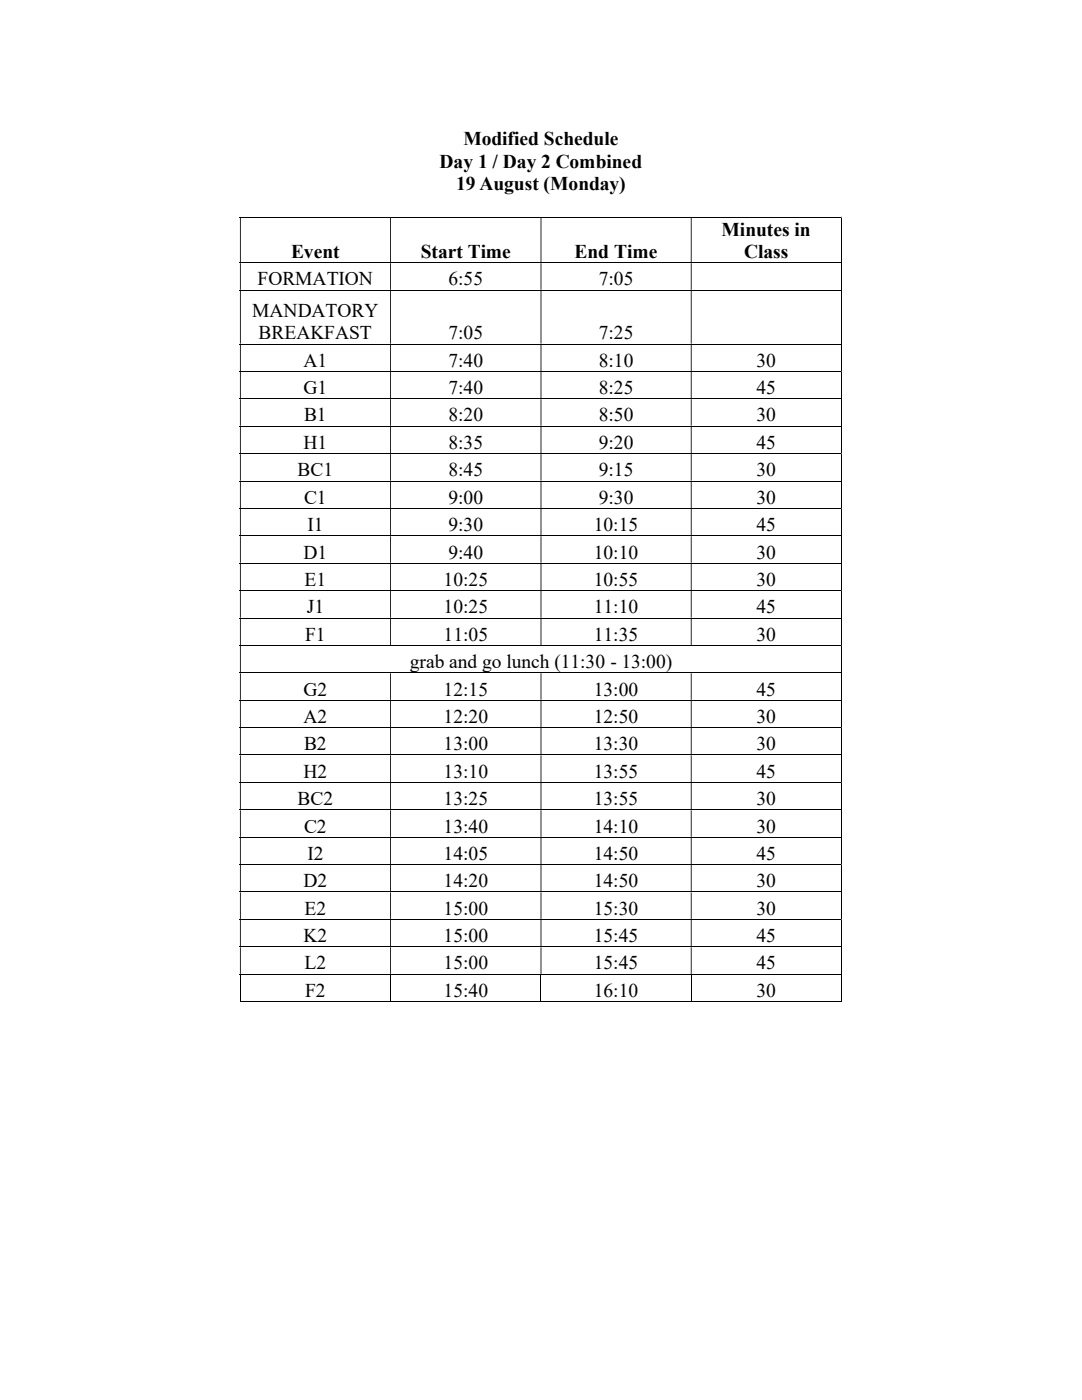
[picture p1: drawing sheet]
<svg xmlns="http://www.w3.org/2000/svg" width="216mm" height="279mm" viewBox="0 0 216 279" stroke-linecap="round" stroke-linejoin="round" font-family="sans-serif">
<defs><g id="words">
<g font-size="3.9">
<text x="92.5" y="29">Modified Schedule</text>
<text x="87.7" y="33.4">Day 1 / Day 2 Combined</text>
<text x="91" y="37.9">19 August (Monday)</text>
<text x="144" y="47">Minutes in</text>
<text x="58.1" y="51.5">Event</text>
<text x="84" y="51.5">Start Time</text>
<text x="114.7" y="51.5">End Time</text>
<text x="148.5" y="51.5">Class</text>
<text x="51.4" y="56.9">FORMATION</text>
<text x="89.5" y="56.9">6:55</text>
<text x="119.5" y="56.9">7:05</text>
<text x="50.3" y="63.2">MANDATORY</text>
<text x="51.6" y="67.7">BREAKFAST</text>
<text x="89.5" y="67.7">7:05</text>
<text x="119.5" y="67.7">7:25</text>
<text x="60.6" y="73.2">A1</text>
<text x="89.5" y="73.2">7:40</text>
<text x="119.5" y="73.2">8:10</text>
<text x="151" y="73.2">30</text>
<text x="60.6" y="78.7">G1</text>
<text x="89.5" y="78.7">7:40</text>
<text x="119.5" y="78.7">8:25</text>
<text x="151" y="78.7">45</text>
<text x="60.6" y="89.6">H1</text>
<text x="60.7" y="84.1">B1</text>
<text x="89.5" y="84.1">8:20</text>
<text x="89.5" y="89.6">8:35</text>
<text x="119.5" y="84.1">8:50</text>
<text x="119.5" y="89.6">9:20</text>
<text x="151" y="84.1">30</text>
<text x="151" y="89.6">45</text>
<text x="59.4" y="95">BC1</text>
<text x="89.5" y="95">8:45</text>
<text x="119.5" y="95">9:15</text>
<text x="151" y="95">30</text>
<text x="60.7" y="100.5">C1</text>
<text x="89.5" y="100.5">9:00</text>
<text x="119.5" y="100.5">9:30</text>
<text x="151" y="100.5">30</text>
<text x="61.3" y="106">I1</text>
<text x="89.5" y="106">9:30</text>
<text x="118.5" y="106">10:15</text>
<text x="151" y="106">45</text>
<text x="60.6" y="111.5">D1</text>
<text x="89.5" y="111.5">9:40</text>
<text x="118.5" y="111.5">10:10</text>
<text x="151" y="111.5">30</text>
<text x="60.8" y="116.9">E1</text>
<text x="88.5" y="116.9">10:25</text>
<text x="118.5" y="116.9">10:55</text>
<text x="151" y="116.9">30</text>
<text x="61.2" y="122.4">J1</text>
<text x="88.5" y="122.4">10:25</text>
<text x="118.5" y="122.4">11:10</text>
<text x="151" y="122.4">45</text>
<text x="60.9" y="127.8">F1</text>
<text x="88.5" y="127.8">11:05</text>
<text x="118.5" y="127.8">11:35</text>
<text x="151" y="127.8">30</text>
<text x="81.7" y="133.3">grab and go lunch (11:30 - 13:00)</text>
<text x="60.6" y="138.8">G2</text>
<text x="88.5" y="138.8">12:15</text>
<text x="118.5" y="138.8">13:00</text>
<text x="151" y="138.8">45</text>
<text x="60.6" y="144.3">A2</text>
<text x="60.7" y="149.7">B2</text>
<text x="88.5" y="144.3">12:20</text>
<text x="88.5" y="149.7">13:00</text>
<text x="118.5" y="144.3">12:50</text>
<text x="118.5" y="149.7">13:30</text>
<text x="151" y="144.3">30</text>
<text x="151" y="149.7">30</text>
<text x="60.6" y="155.2">H2</text>
<text x="88.5" y="155.2">13:10</text>
<text x="118.5" y="155.2">13:55</text>
<text x="151" y="155.2">45</text>
<text x="59.4" y="160.7">BC2</text>
<text x="88.5" y="160.7">13:25</text>
<text x="118.5" y="160.7">13:55</text>
<text x="151" y="160.7">30</text>
<text x="60.7" y="166.2">C2</text>
<text x="88.5" y="166.2">13:40</text>
<text x="118.5" y="166.2">14:10</text>
<text x="151" y="166.2">30</text>
<text x="61.3" y="171.6">I2</text>
<text x="88.5" y="171.6">14:05</text>
<text x="118.5" y="171.6">14:50</text>
<text x="151" y="171.6">45</text>
<text x="60.6" y="177.1">D2</text>
<text x="88.5" y="177.1">14:20</text>
<text x="118.5" y="177.1">14:50</text>
<text x="151" y="177.1">30</text>
<text x="60.8" y="182.5">E2</text>
<text x="88.5" y="182.5">15:00</text>
<text x="118.5" y="182.5">15:30</text>
<text x="151" y="182.5">30</text>
<text x="60.6" y="188">K2</text>
<text x="88.5" y="188">15:00</text>
<text x="118.5" y="188">15:45</text>
<text x="151" y="188">45</text>
<text x="60.8" y="193.5">L2</text>
<text x="88.5" y="193.5">15:00</text>
<text x="118.5" y="193.5">15:45</text>
<text x="151" y="193.5">45</text>
<text x="60.9" y="199">F2</text>
<text x="88.5" y="199">15:40</text>
<text x="118.5" y="199">16:10</text>
<text x="151" y="199">30</text>
</g>
</g></defs>
<g fill="none" stroke="#000" stroke-width=".2">
<path d="M47.9 43.3h119.9M47.9 52.5h119.9M47.9 57.9h119.9M167.9 43.4v9M167.9 52.5v5.3M167.9 58v10.6M47.9 68.7h119.9M47.9 74.1h119.9M47.9 79.6h119.9M167.9 68.7v5.3M167.9 74.2v5.3M167.9 79.7v5.3"/>
<path d="M47.9 85h119.9M47.9 90.6h119.9M47.9 96h119.9M167.9 85.1v5.4M167.9 90.6v5.3M167.9 96.1v5.3M47.9 101.5h119.9M47.9 106.9h119.9M47.9 112.4h119.9M47.9 117.9h119.9M167.9 101.6v5.2M167.9 107v5.3"/>
<path d="M167.9 112.5v5.3M167.9 117.9v5.4M47.9 123.4h119.9M47.9 128.8h119.9M47.9 134.3h119.9M47.9 139.7h119.9M167.9 123.4v5.3M167.9 128.9v5.3M167.9 134.4v5.3M167.9 139.8v5.3M47.9 145.2h119.9M47.9 150.7h119.9"/>
<path d="M47.9 156.2h119.9M167.9 145.3v5.3M167.9 150.7v5.4M167.9 156.3v5.2M47.9 161.6h119.9M47.9 167.1h119.9M47.9 172.6h119.9M47.9 178h119.9M167.9 161.7v5.3M167.9 167.2v5.3M167.9 172.6v5.3M167.9 178.1v5.3"/>
<path d="M47.9 183.5h119.9M47.9 189h119.9M47.9 194.4h119.9M47.9 199.9h30M48 194.5v5.5M77.9 194.5v5.5M78 199.9h29.9M107.9 194.5v5.5M108 199.9h29.8M137.9 194.5v5.5M138 199.9h29.8M167.9 183.6v5.3"/>
<path d="M167.9 189.1v5.3M167.9 194.5v5.5"/>
</g>
<g fill="#000">
<path d="M167.8 43.3h.2v.1h-.2zM47.9 43.4h.1v9h-.1zM77.9 43.4h.1v9h-.1zM107.9 43.4h.1v9h-.1zM137.8 43.4h.2v9h-.2z" fill-rule="evenodd"/>
<path d="M167.8 52.4h.2v.1h-.2zM47.9 52.5h.1v5.3h-.1zM77.9 52.5h.1v5.3h-.1zM107.9 52.5h.1v5.3h-.1zM137.8 52.5h.2v5.3h-.2z" fill-rule="evenodd"/>
<path d="M167.8 57.8h.2v.2h-.2zM47.9 58h.1v10.6h-.1zM77.9 58h.1v10.6h-.1zM107.9 58h.1v10.6h-.1zM137.8 58h.2v10.6h-.2z" fill-rule="evenodd"/>
<path d="M167.8 68.6h.2v.1h-.2zM47.9 68.7h.1v5.3h-.1zM77.9 68.7h.1v5.3h-.1zM107.9 68.7h.1v5.3h-.1zM137.8 68.7h.2v5.3h-.2z" fill-rule="evenodd"/>
<path d="M167.8 74h.2v.2h-.2zM47.9 74.2h.1v5.3h-.1zM77.9 74.2h.1v5.3h-.1zM107.9 74.2h.1v5.3h-.1zM137.8 74.2h.2v5.3h-.2z" fill-rule="evenodd"/>
<path d="M167.8 79.5h.2v.2h-.2zM47.9 79.7h.1v5.3h-.1zM77.9 79.7h.1v5.3h-.1zM107.9 79.7h.1v5.3h-.1zM137.8 79.7h.2v5.3h-.2z" fill-rule="evenodd"/>
<path d="M167.8 85h.2v.1h-.2zM47.9 85.1h.1v5.4h-.1zM77.9 85.1h.1v5.4h-.1zM107.9 85.1h.1v5.4h-.1zM137.8 85.1h.2v5.4h-.2z" fill-rule="evenodd"/>
<path d="M167.8 90.5h.2v.1h-.2zM47.9 90.6h.1v5.3h-.1zM77.9 90.6h.1v5.3h-.1zM107.9 90.6h.1v5.3h-.1zM137.8 90.6h.2v5.3h-.2z" fill-rule="evenodd"/>
<path d="M167.8 95.9h.2v.2h-.2zM47.9 96.1h.1v5.3h-.1zM77.9 96.1h.1v5.3h-.1zM107.9 96.1h.1v5.3h-.1zM137.8 96.1h.2v5.3h-.2z" fill-rule="evenodd"/>
<path d="M167.8 101.4h.2v.2h-.2zM47.9 101.6h.1v5.2h-.1zM77.9 101.6h.1v5.2h-.1zM107.9 101.6h.1v5.2h-.1zM137.8 101.6h.2v5.2h-.2z" fill-rule="evenodd"/>
<path d="M167.8 106.8h.2v.2h-.2zM47.9 107h.1v5.3h-.1zM77.9 107h.1v5.3h-.1zM107.9 107h.1v5.3h-.1zM137.8 107h.2v5.3h-.2z" fill-rule="evenodd"/>
<path d="M167.8 112.3h.2v.2h-.2zM47.9 112.5h.1v5.3h-.1zM77.9 112.5h.1v5.3h-.1zM107.9 112.5h.1v5.3h-.1zM137.8 112.5h.2v5.3h-.2z" fill-rule="evenodd"/>
<path d="M167.8 117.8h.2v.1h-.2zM47.9 117.9h.1v5.4h-.1zM77.9 117.9h.1v5.4h-.1zM107.9 117.9h.1v5.4h-.1zM137.8 117.9h.2v5.4h-.2z" fill-rule="evenodd"/>
<path d="M167.8 123.3h.2v.1h-.2zM47.9 123.4h.1v5.3h-.1zM77.9 123.4h.1v5.3h-.1zM107.9 123.4h.1v5.3h-.1zM137.8 123.4h.2v5.3h-.2z" fill-rule="evenodd"/>
<path d="M167.8 128.7h.2v.2h-.2zM47.9 128.9h.1v5.3h-.1z" fill-rule="evenodd"/>
<path d="M167.8 134.2h.2v.2h-.2zM47.9 134.4h.1v5.3h-.1zM77.9 134.4h.1v5.3h-.1zM107.9 134.4h.1v5.3h-.1zM137.8 134.4h.2v5.3h-.2z" fill-rule="evenodd"/>
<path d="M167.8 139.7h.2v.1h-.2zM47.9 139.8h.1v5.3h-.1zM77.9 139.8h.1v5.3h-.1zM107.9 139.8h.1v5.3h-.1zM137.8 139.8h.2v5.3h-.2z" fill-rule="evenodd"/>
<path d="M167.8 145.1h.2v.2h-.2zM47.9 145.3h.1v5.3h-.1zM77.9 145.3h.1v5.3h-.1zM107.9 145.3h.1v5.3h-.1zM137.8 145.3h.2v5.3h-.2z" fill-rule="evenodd"/>
<path d="M167.8 150.6h.2v.1h-.2zM47.9 150.7h.1v5.4h-.1zM77.9 150.7h.1v5.4h-.1zM107.9 150.7h.1v5.4h-.1zM137.8 150.7h.2v5.4h-.2z" fill-rule="evenodd"/>
<path d="M167.8 156.1h.2v.2h-.2zM47.9 156.3h.1v5.2h-.1zM77.9 156.3h.1v5.2h-.1zM107.9 156.3h.1v5.2h-.1zM137.8 156.3h.2v5.2h-.2z" fill-rule="evenodd"/>
<path d="M167.8 161.5h.2v.2h-.2zM47.9 161.7h.1v5.3h-.1zM77.9 161.7h.1v5.3h-.1zM107.9 161.7h.1v5.3h-.1zM137.8 161.7h.2v5.3h-.2z" fill-rule="evenodd"/>
<path d="M167.8 167h.2v.2h-.2zM47.9 167.2h.1v5.3h-.1zM77.9 167.2h.1v5.3h-.1zM107.9 167.2h.1v5.3h-.1zM137.8 167.2h.2v5.3h-.2z" fill-rule="evenodd"/>
<path d="M167.8 172.5h.2v.1h-.2zM47.9 172.6h.1v5.3h-.1zM77.9 172.6h.1v5.3h-.1zM107.9 172.6h.1v5.3h-.1zM137.8 172.6h.2v5.3h-.2z" fill-rule="evenodd"/>
<path d="M167.8 177.9h.2v.2h-.2zM47.9 178.1h.1v5.3h-.1zM77.9 178.1h.1v5.3h-.1zM107.9 178.1h.1v5.3h-.1zM137.8 178.1h.2v5.3h-.2z" fill-rule="evenodd"/>
<path d="M167.8 183.4h.2v.2h-.2zM47.9 183.6h.1v5.3h-.1zM77.9 183.6h.1v5.3h-.1zM107.9 183.6h.1v5.3h-.1zM137.8 183.6h.2v5.3h-.2z" fill-rule="evenodd"/>
<path d="M167.8 188.9h.2v.2h-.2zM47.9 189.1h.1v5.3h-.1zM77.9 189.1h.1v5.3h-.1zM107.9 189.1h.1v5.3h-.1zM137.8 189.1h.2v5.3h-.2z" fill-rule="evenodd"/>
</g>
<path d="M167.8 194.4h.2v.1h-.2zM167.8 199.8h.2v.2h-.2z" fill="#000"/>
<use href="#words"/>
</svg>
